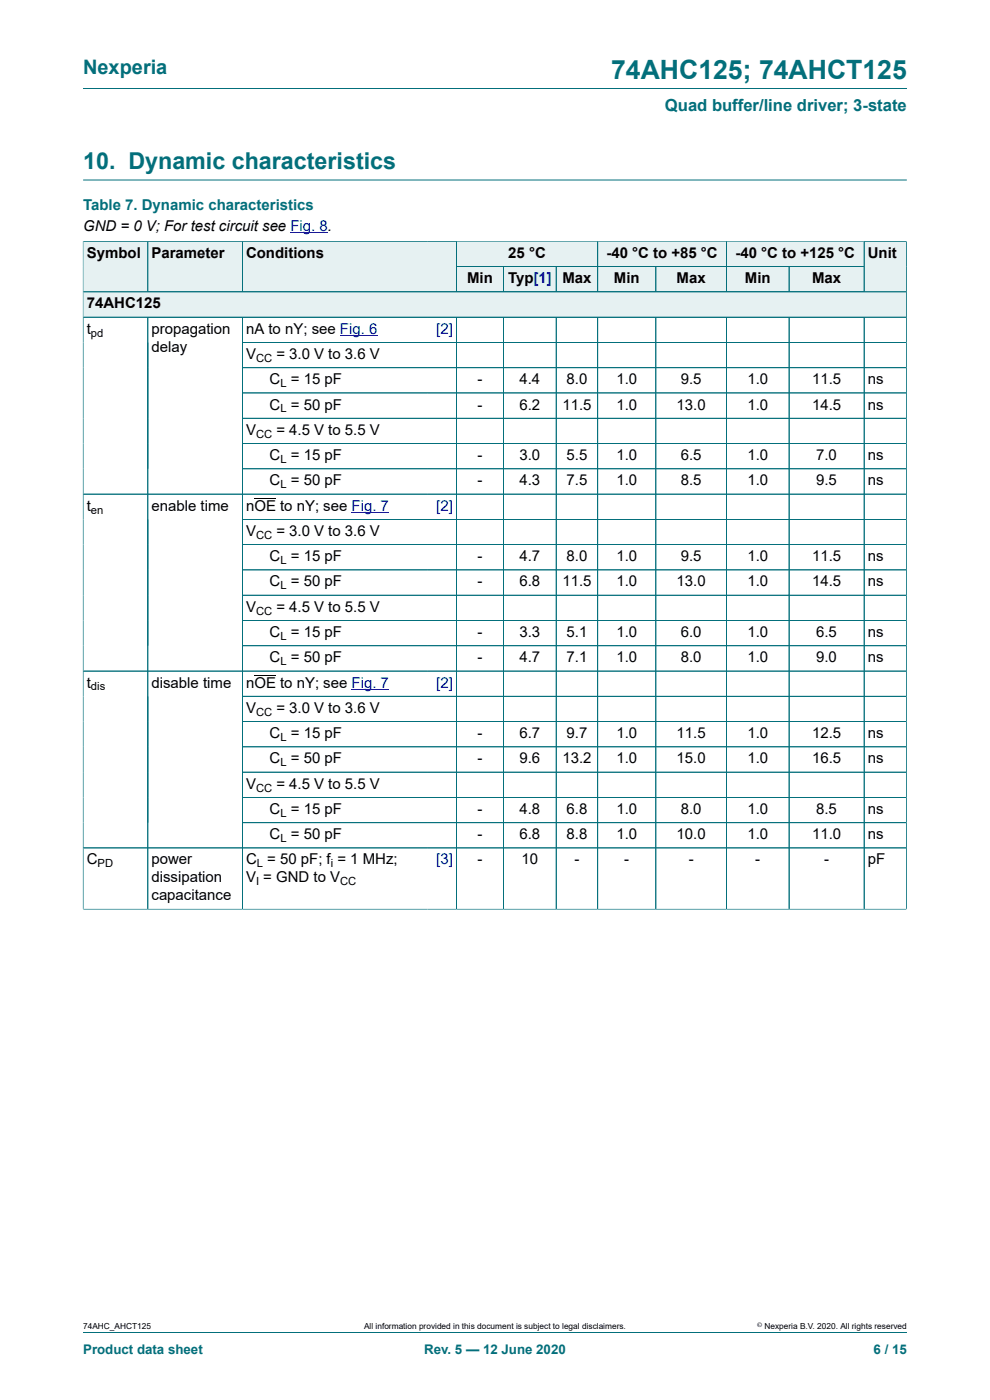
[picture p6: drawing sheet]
<svg xmlns="http://www.w3.org/2000/svg" width="210mm" height="297mm" viewBox="0 0 210 297" stroke-linecap="round" stroke-linejoin="round" font-family="sans-serif">
<defs><g id="words">
<text font-size="5.6" fill="#036f7b" x="129.6" y="16.8">74AHC125; 74AHCT125</text>
<text font-size="4.9" fill="#036f7b" x="17.6" y="35.9">10. Dynamic characteristics</text>
<text font-size="4.2" fill="#036f7b" x="17.6" y="15.6">Nexperia</text>
<text font-size="3.5" fill="#036f7b" x="141" y="23.7">Quad buffer/line driver; 3-state</text>
<text font-size="3.2" fill="#036f7b" x="17.6" y="44.5">Table 7. Dynamic characteristics</text>
<g font-size="3.2">
<text x="17.6" y="49.1">GND = 0 V; For test circuit see Fig. 8.</text>
<text x="18.4" y="54.7">Symbol</text>
<text x="32.1" y="54.7">Parameter</text>
<text x="52.2" y="54.7">Conditions</text>
<text x="107.8" y="54.7">25 °C</text>
<text x="128.6" y="54.7">-40 °C to +85 °C</text>
<text x="156" y="54.7">-40 °C to +125 °C</text>
<text x="184.1" y="54.7">Unit</text>
<text x="18.4" y="65.4">74AHC125</text>
<text x="99.1" y="60.1">Min</text>
<text x="107.8" y="60.1">Typ[1]</text>
<text x="119.3" y="60.1">Max</text>
<text x="130.2" y="60.1">Min</text>
<text x="143.5" y="60.1">Max</text>
<text x="158" y="60.1">Min</text>
<text x="172.2" y="60.1">Max</text>
<text x="18.4" y="70.8">t</text>
<text x="32.1" y="70.8">propagation</text>
<text x="52.2" y="70.8">nA to nY; see Fig. 6</text>
<text x="32.1" y="74.6">delay</text>
<text x="52.2" y="76.1">V</text>
<text x="58.6" y="76.1">= 3.0 V to 3.6 V</text>
<text x="57.2" y="81.5">C = 15 pF</text>
<text x="101.3" y="81.5">-</text>
<text x="110.2" y="81.5">4.4</text>
<text x="120.2" y="81.5">8.0</text>
<text x="130.7" y="81.5">1.0</text>
<text x="144.4" y="81.5">9.5</text>
<text x="158.5" y="81.5">1.0</text>
<text x="172.2" y="81.5">11.5</text>
<text x="184.1" y="81.5">ns</text>
<text x="57.2" y="86.9">C = 50 pF</text>
<text x="101.3" y="86.9">-</text>
<text x="110.2" y="86.9">6.2</text>
<text x="119.3" y="86.9">11.5</text>
<text x="130.7" y="86.9">1.0</text>
<text x="143.5" y="86.9">13.0</text>
<text x="158.5" y="86.9">1.0</text>
<text x="172.2" y="86.9">14.5</text>
<text x="184.1" y="86.9">ns</text>
<text x="52.2" y="92.2">V</text>
<text x="58.6" y="92.2">= 4.5 V to 5.5 V</text>
<text x="57.2" y="97.6">C = 15 pF</text>
<text x="101.3" y="97.6">-</text>
<text x="110.2" y="97.6">3.0</text>
<text x="120.2" y="97.6">5.5</text>
<text x="130.7" y="97.6">1.0</text>
<text x="144.4" y="97.6">6.5</text>
<text x="158.5" y="97.6">1.0</text>
<text x="173.1" y="97.6">7.0</text>
<text x="184.1" y="97.6">ns</text>
<text x="57.2" y="103">C = 50 pF</text>
<text x="101.3" y="103">-</text>
<text x="110.2" y="103">4.3</text>
<text x="120.2" y="103">7.5</text>
<text x="130.7" y="103">1.0</text>
<text x="144.4" y="103">8.5</text>
<text x="158.5" y="103">1.0</text>
<text x="173.1" y="103">9.5</text>
<text x="184.1" y="103">ns</text>
<text x="18.4" y="108.3">t</text>
<text x="32.1" y="108.3">enable time</text>
<text x="52.2" y="108.3">nOE to nY; see Fig. 7</text>
<text x="52.2" y="113.7">V</text>
<text x="58.6" y="113.7">= 3.0 V to 3.6 V</text>
<text x="57.2" y="119">C = 15 pF</text>
<text x="101.3" y="119">-</text>
<text x="110.2" y="119">4.7</text>
<text x="120.2" y="119">8.0</text>
<text x="130.7" y="119">1.0</text>
<text x="144.4" y="119">9.5</text>
<text x="158.5" y="119">1.0</text>
<text x="172.2" y="119">11.5</text>
<text x="184.1" y="119">ns</text>
<text x="57.2" y="124.4">C = 50 pF</text>
<text x="101.3" y="124.4">-</text>
<text x="110.2" y="124.4">6.8</text>
<text x="119.3" y="124.4">11.5</text>
<text x="130.7" y="124.4">1.0</text>
<text x="143.5" y="124.4">13.0</text>
<text x="158.5" y="124.4">1.0</text>
<text x="172.2" y="124.4">14.5</text>
<text x="184.1" y="124.4">ns</text>
<text x="52.2" y="129.8">V</text>
<text x="58.6" y="129.8">= 4.5 V to 5.5 V</text>
<text x="57.2" y="135.1">C = 15 pF</text>
<text x="101.3" y="135.1">-</text>
<text x="110.2" y="135.1">3.3</text>
<text x="120.2" y="135.1">5.1</text>
<text x="130.7" y="135.1">1.0</text>
<text x="144.4" y="135.1">6.0</text>
<text x="158.5" y="135.1">1.0</text>
<text x="173.1" y="135.1">6.5</text>
<text x="184.1" y="135.1">ns</text>
<text x="57.2" y="140.5">C = 50 pF</text>
<text x="101.3" y="140.5">-</text>
<text x="110.2" y="140.5">4.7</text>
<text x="120.2" y="140.5">7.1</text>
<text x="130.7" y="140.5">1.0</text>
<text x="144.4" y="140.5">8.0</text>
<text x="158.5" y="140.5">1.0</text>
<text x="173.1" y="140.5">9.0</text>
<text x="184.1" y="140.5">ns</text>
<text x="18.4" y="145.9">t</text>
<text x="32.1" y="145.9">disable time</text>
<text x="52.2" y="145.9">nOE to nY; see Fig. 7</text>
<text x="52.2" y="151.2">V</text>
<text x="58.6" y="151.2">= 3.0 V to 3.6 V</text>
<text x="57.2" y="156.6">C = 15 pF</text>
<text x="57.2" y="161.9">C = 50 pF</text>
<text x="101.3" y="156.6">-</text>
<text x="101.3" y="161.9">-</text>
<text x="110.2" y="156.6">6.7</text>
<text x="110.2" y="161.9">9.6</text>
<text x="119.3" y="161.9">13.2</text>
<text x="120.2" y="156.6">9.7</text>
<text x="130.7" y="156.6">1.0</text>
<text x="130.7" y="161.9">1.0</text>
<text x="143.5" y="156.6">11.5</text>
<text x="143.5" y="161.9">15.0</text>
<text x="158.5" y="156.6">1.0</text>
<text x="158.5" y="161.9">1.0</text>
<text x="172.2" y="156.6">12.5</text>
<text x="172.2" y="161.9">16.5</text>
<text x="184.1" y="156.6">ns</text>
<text x="184.1" y="161.9">ns</text>
<text x="52.2" y="167.3">V</text>
<text x="58.6" y="167.3">= 4.5 V to 5.5 V</text>
<text x="57.2" y="172.7">C = 15 pF</text>
<text x="101.3" y="172.7">-</text>
<text x="110.2" y="172.7">4.8</text>
<text x="120.2" y="172.7">6.8</text>
<text x="130.7" y="172.7">1.0</text>
<text x="144.4" y="172.7">8.0</text>
<text x="158.5" y="172.7">1.0</text>
<text x="173.1" y="172.7">8.5</text>
<text x="184.1" y="172.7">ns</text>
<text x="57.2" y="178">C = 50 pF</text>
<text x="101.3" y="178">-</text>
<text x="110.2" y="178">6.8</text>
<text x="120.2" y="178">8.8</text>
<text x="130.7" y="178">1.0</text>
<text x="143.5" y="178">10.0</text>
<text x="158.5" y="178">1.0</text>
<text x="172.2" y="178">11.0</text>
<text x="184.1" y="178">ns</text>
<text x="18.4" y="183.4">C</text>
<text x="32.1" y="183.4">power</text>
<text x="52.2" y="183.4">C = 50 pF; f = 1 MHz;</text>
<text x="101.3" y="183.4">-</text>
<text x="110.6" y="183.4">10</text>
<text x="121.9" y="183.4">-</text>
<text x="132.4" y="183.4">-</text>
<text x="146.1" y="183.4">-</text>
<text x="160.2" y="183.4">-</text>
<text x="174.8" y="183.4">-</text>
<text x="184.1" y="183.4">pF</text>
<text x="32.1" y="187.2">dissipation</text>
<text x="32.1" y="191">capacitance</text>
<text x="52.2" y="187.2">V = GND to V</text>
</g>
<g font-size="3.2" fill="#00f">
<text x="92.5" y="70.8">[2]</text>
<text x="92.5" y="108.3">[2]</text>
<text x="92.5" y="145.9">[2]</text>
<text x="92.5" y="183.4">[3]</text>
</g>
<g font-size="2.8" fill="#036f7b">
<text x="17.6" y="287.2">Product data sheet</text>
<text x="90" y="287.2">Rev. 5 — 12 June 2020</text>
<text x="185.3" y="287.2">6 / 15</text>
</g>
<g font-size="2.4">
<text x="19.3" y="71.4">pd</text>
<text x="54.3" y="76.8">CC</text>
<text x="59.5" y="82.1">L</text>
<text x="59.5" y="87.5">L</text>
<text x="54.3" y="92.9">CC</text>
<text x="59.5" y="98.2">L</text>
<text x="59.5" y="103.6">L</text>
<text x="19.3" y="108.9">en</text>
<text x="54.3" y="114.3">CC</text>
<text x="59.5" y="119.7">L</text>
<text x="59.5" y="125">L</text>
<text x="54.3" y="130.4">CC</text>
<text x="59.5" y="135.8">L</text>
<text x="59.5" y="141.1">L</text>
<text x="19.3" y="146.5">dis</text>
<text x="54.3" y="151.8">CC</text>
<text x="59.5" y="157.2">L</text>
<text x="54.3" y="167.9">CC</text>
<text x="59.5" y="162.6">L</text>
<text x="59.5" y="173.3">L</text>
<text x="59.5" y="178.6">L</text>
<text x="20.7" y="184">PD</text>
<text x="54.5" y="184">L</text>
<text x="70.2" y="184">i</text>
<text x="54.3" y="187.8">I</text>
<text x="72.1" y="187.8">CC</text>
</g>
<g font-size="1.8">
<text x="17.6" y="282">74AHC_AHCT125</text>
<text x="77.2" y="282">All information provided in this document is subject to legal disclaimers.</text>
<text x="162.2" y="282">Nexperia B.V. 2020. All rights reserved</text>
</g>
<text font-size="1.4" x="160.6" y="281.6">©</text>
</g></defs>
<path d="M17.6 18.8h174.8M17.6 38.2h174.8M96.8 51.2h30v5.4h-30z" fill="none" stroke="#036f7b" stroke-width=".21"/>
<path d="M61.6 49.4h7.9" fill="none" stroke="#00f" stroke-width=".21"/>
<path d="M96.9 51.3h29.8v5.2h-29.8z" fill="#e6f1f2"/>
<path d="M126.8 51.2h27.3v5.4h-27.3z" fill="none" stroke="#036f7b" stroke-width=".21"/>
<path d="M126.9 51.3h27.1v5.2h-27.1z" fill="#e6f1f2"/>
<path d="M154.1 51.2h29.2v5.4h-29.2z" fill="none" stroke="#036f7b" stroke-width=".21"/>
<path d="M154.2 51.3h29v5.2h-29z" fill="#e6f1f2"/>
<path d="M17.6 51.1v10.8h13.8v-10.7h-13.8" fill="none" stroke="#036f7b" stroke-width=".21"/>
<path d="M17.7 51.3h13.6v10.6h-13.6z" fill="#e6f1f2"/>
<path d="M31.4 51.2h20v10.7h-20z" fill="none" stroke="#036f7b" stroke-width=".21"/>
<path d="M31.4 51.3h19.9v10.6h-19.9z" fill="#e6f1f2"/>
<path d="M51.4 51.2h45.4v10.7h-45.4z" fill="none" stroke="#036f7b" stroke-width=".21"/>
<g fill="#e6f1f2">
<path d="M51.5 51.3h45.3v10.6h-45.3z"/>
<path d="M96.9 56.6h9.9v5.3h-9.9z"/>
</g>
<path d="M96.8 56.6h10v5.3h-10z" fill="none" stroke="#036f7b" stroke-width=".21"/>
<path d="M106.9 56.6h11v5.3h-11z" fill="#e6f1f2"/>
<path d="M106.8 56.6h11.2v5.3h-11.2z" fill="none" stroke="#036f7b" stroke-width=".21"/>
<path d="M118 56.6h8.7v5.3h-8.7z" fill="#e6f1f2"/>
<path d="M118 56.6h8.8v5.3h-8.8z" fill="none" stroke="#036f7b" stroke-width=".21"/>
<path d="M126.9 56.6h12.2v5.3h-12.2z" fill="#e6f1f2"/>
<path d="M126.8 56.6h12.3v5.3h-12.3z" fill="none" stroke="#036f7b" stroke-width=".21"/>
<path d="M139.2 56.6h14.8v5.3h-14.8z" fill="#e6f1f2"/>
<path d="M139.1 56.6h15v5.3h-15z" fill="none" stroke="#036f7b" stroke-width=".21"/>
<path d="M154.2 56.6h13.1v5.3h-13.1z" fill="#e6f1f2"/>
<path d="M154.1 56.6h13.3v5.3h-13.3z" fill="none" stroke="#036f7b" stroke-width=".21"/>
<path d="M167.4 56.6h15.8v5.3h-15.8z" fill="#e6f1f2"/>
<path d="M192.3 51.1v10.8h-24.9v-5.3h15.9M192.3 51.2h-9v10.7" fill="none" stroke="#036f7b" stroke-width=".21"/>
<path d="M183.4 51.3h8.8v10.6h-8.8z" fill="#e6f1f2"/>
<path d="M17.6 61.9h174.7v5.4h-174.7z" fill="none" stroke="#036f7b" stroke-width=".21"/>
<path d="M17.7 62h174.5v5.2h-174.5z" fill="#e6f1f2"/>
<g fill="none" stroke="#036f7b" stroke-width=".21">
<path d="M17.6 51.3v141.6M17.7 51.2h174.5M31.4 51.3v10.6M51.4 51.3v10.6M96.8 51.3v10.6M96.9 56.6h86.3M106.8 56.6v5.3M118 56.6v5.3M126.8 51.3v10.6M139.1 56.6v5.3M154.1 51.3v10.6M167.4 56.6v5.3"/>
<path d="M183.3 51.3v10.6M192.3 51.3v141.6M17.6 67.3h174.7M17.7 61.9h174.5M31.4 67.3v125.6M51.4 67.3v125.6M51.4 72.6h140.9M51.4 78h140.9M96.8 67.3v125.6M106.8 67.3v125.6M118 67.3v125.6M126.8 67.3v125.6"/>
<path d="M139.1 67.3v125.6M154.1 67.3v125.6M167.4 67.3v125.6M183.3 67.3v125.6M51.4 83.4h140.9M51.4 94.1h140.9M51.4 99.5h140.9M192.3 88.7h-140.9M17.6 104.8h174.7M51.4 110.2h140.9M192.3 115.5h-140.9M51.4 120.9h140.9"/>
<path d="M51.4 126.3h140.9M51.4 131.6h140.9M51.4 137h140.9M17.6 142.4h174.7M51.4 147.7h140.9M51.4 153.1h140.9M51.4 158.4h140.9M17.6 179.9h174.7M51.4 163.8h140.9M51.4 169.2h140.9M51.4 174.5h140.9M17.6 192.9h174.7"/>
<path d="M17.6 282.6h174.8"/>
</g>
<path d="M72.1 71.1h7.9M74.6 108.7h7.9M74.6 146.2h7.9" fill="none" stroke="#00f" stroke-width=".21"/>
<path d="M54 105.8h4.5M54 143.4h4.5" fill="none" stroke="#000" stroke-width=".21"/>
<use href="#words"/>
</svg>
